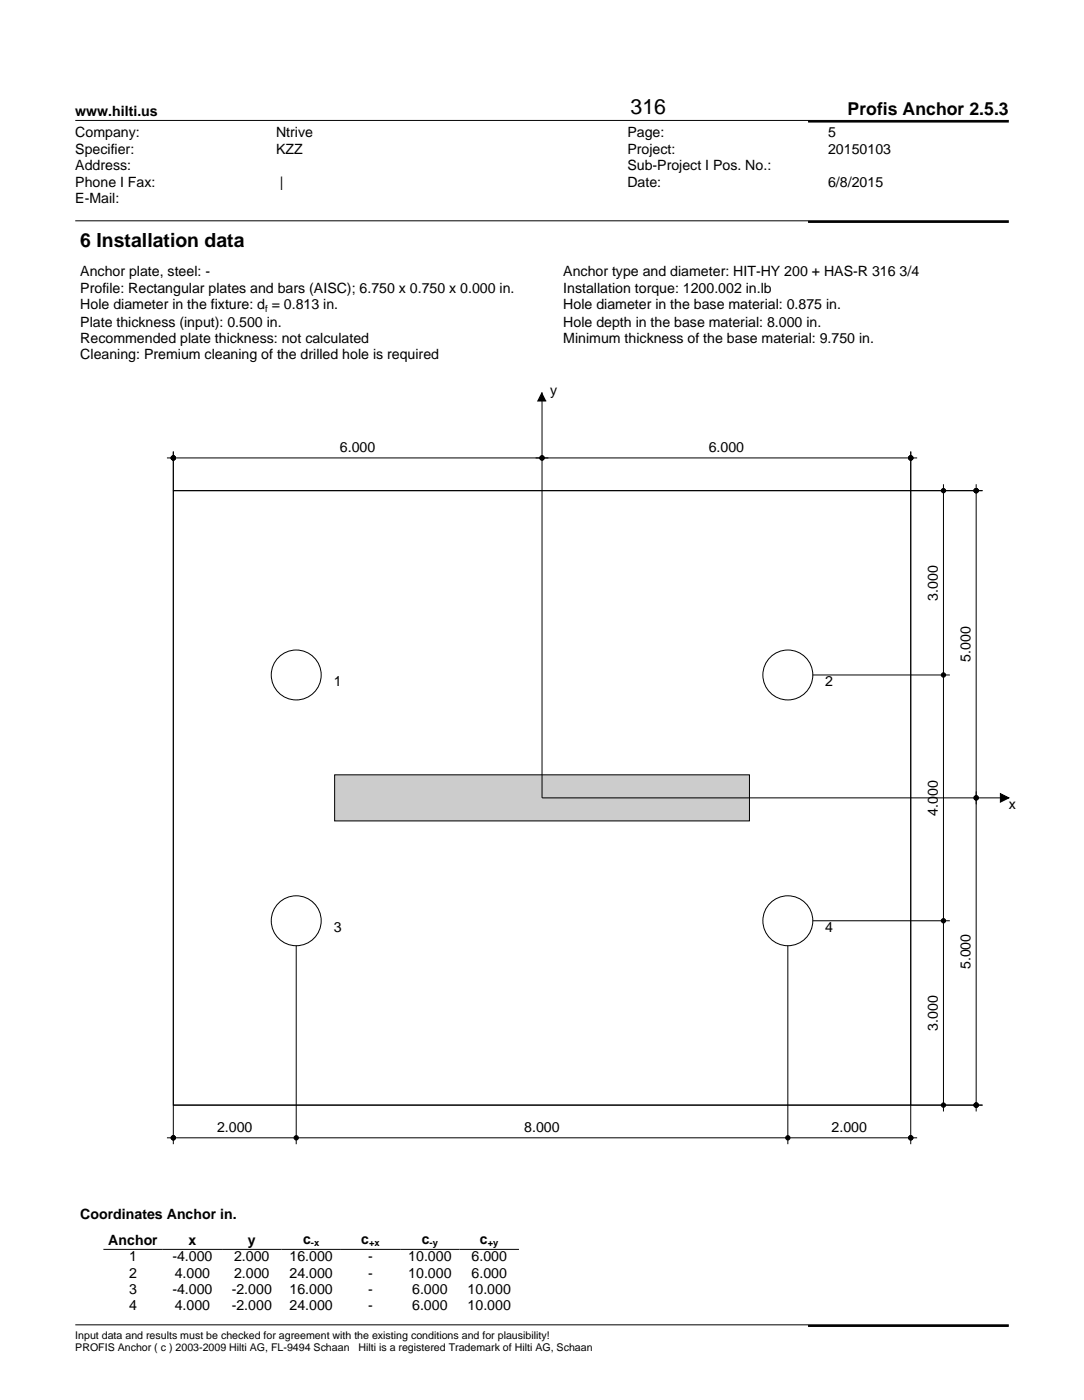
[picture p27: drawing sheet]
<svg xmlns="http://www.w3.org/2000/svg" width="216mm" height="279mm" viewBox="0 0 216 279" stroke-linecap="round" stroke-linejoin="round" font-family="sans-serif">
<defs><g id="words">
<text font-size="4.2" x="125.7" y="22.8">316</text>
<text font-size="3.9" x="16" y="49.2">6 Installation data</text>
<text font-size="3.5" x="168.9" y="22.9">Profis Anchor 2.5.3</text>
<g font-size="2.8">
<text x="15" y="23.1">www.hilti.us</text>
<text x="15" y="27.4">Company:</text>
<text x="55" y="27.4">Ntrive</text>
<text x="125" y="27.4">Page:</text>
<text x="165" y="27.4">5</text>
<text x="15" y="30.6">Specifier:</text>
<text x="15" y="33.9">Address:</text>
<text x="55" y="30.6">KZZ</text>
<text x="125" y="30.6">Project:</text>
<text x="125" y="33.9">Sub-Project I Pos. No.:</text>
<text x="165" y="30.6">20150103</text>
<text x="15" y="37.2">Phone I Fax:</text>
<text x="15" y="40.4">E-Mail:</text>
<text x="55.8" y="37.2">|</text>
<text x="125" y="37.2">Date:</text>
<text x="165" y="37.2">6/8/2015</text>
<text x="16" y="55.1">Anchor plate, steel: -</text>
<text x="16" y="58.3">Profile: Rectangular plates and bars (AISC); 6.750 x 0.750 x 0.000 in.</text>
<text x="112.2" y="55.1">Anchor type and diameter: HIT-HY 200 + HAS-R 316 3/4</text>
<text x="112.2" y="58.3">Installation torque: 1200.002 in.lb</text>
<text x="16" y="61.6">Hole diameter in the fixture: d = 0.813 in.</text>
<text x="16" y="65.1">Plate thickness (input): 0.500 in.</text>
<text x="112.2" y="61.6">Hole diameter in the base material: 0.875 in.</text>
<text x="112.2" y="65.1">Hole depth in the base material: 8.000 in.</text>
<text x="16" y="68.3">Recommended plate thickness: not calculated</text>
<text x="16" y="71.6">Cleaning: Premium cleaning of the drilled hole is required</text>
<text x="112.2" y="68.3">Minimum thickness of the base material: 9.750 in.</text>
<text x="109.6" y="78.7">y</text>
<text x="67.7" y="90.1">6.000</text>
<text x="141.2" y="90.1">6.000</text>
<text x="186.9" y="119.7" transform="rotate(-90 186.9 119.7)">3.000</text>
<text x="193.4" y="131.9" transform="rotate(-90 193.4 131.9)">5.000</text>
<text x="66.5" y="136.7">1</text>
<text x="164.4" y="136.7">2</text>
<text x="201" y="161.1">x</text>
<text x="186.9" y="162.5" transform="rotate(-90 186.9 162.5)">4.000</text>
<text x="66.5" y="185.6">3</text>
<text x="164.4" y="185.6">4</text>
<text x="193.4" y="193.1" transform="rotate(-90 193.4 193.1)">5.000</text>
<text x="186.9" y="205.4" transform="rotate(-90 186.9 205.4)">3.000</text>
<text x="43.2" y="225.6">2.000</text>
<text x="104.5" y="225.6">8.000</text>
<text x="165.7" y="225.6">2.000</text>
<text x="16" y="242.9">Coordinates Anchor in.</text>
<text x="21.6" y="248">Anchor</text>
<text x="25.7" y="251.4">1</text>
<text x="34.3" y="251.4">-4.000</text>
<text x="37.6" y="248">x</text>
<text x="46.6" y="251.4">2.000</text>
<text x="49.4" y="248">y</text>
<text x="57.7" y="251.4">16.000</text>
<text x="60.4" y="247.8">c</text>
<text x="72" y="247.8">c</text>
<text x="73.4" y="251.4">-</text>
<text x="81.3" y="251.4">10.000</text>
<text x="84" y="247.8">c</text>
<text x="94" y="251.4">6.000</text>
<text x="95.6" y="247.8">c</text>
<text x="25.7" y="254.6">2</text>
<text x="25.7" y="257.9">3</text>
<text x="34.3" y="257.9">-4.000</text>
<text x="34.8" y="254.6">4.000</text>
<text x="46.2" y="257.9">-2.000</text>
<text x="46.6" y="254.6">2.000</text>
<text x="57.7" y="254.6">24.000</text>
<text x="57.7" y="257.9">16.000</text>
<text x="73.4" y="254.6">-</text>
<text x="73.4" y="257.9">-</text>
<text x="81.3" y="254.6">10.000</text>
<text x="82.1" y="257.9">6.000</text>
<text x="93.2" y="257.9">10.000</text>
<text x="94" y="254.6">6.000</text>
<text x="25.7" y="261.1">4</text>
<text x="34.8" y="261.1">4.000</text>
<text x="46.2" y="261.1">-2.000</text>
<text x="57.7" y="261.1">24.000</text>
<text x="73.4" y="261.1">-</text>
<text x="82.1" y="261.1">6.000</text>
<text x="93.2" y="261.1">10.000</text>
</g>
<g font-size="2.1">
<text x="15" y="266.8">Input data and results must be checked for agreement with the existing conditions and for plausibility!</text>
<text x="15" y="269.2">PROFIS Anchor ( c ) 2003-2009 Hilti AG, FL-9494 Schaan</text>
<text x="71.4" y="269.2">Hilti is a registered Trademark of Hilti AG, Schaan</text>
</g>
<g font-size="1.9">
<text x="52.8" y="62.1">f</text>
<text x="61.9" y="248.4">-x</text>
<text x="73.5" y="248.4">+x</text>
<text x="85.6" y="248.4">-y</text>
<text x="97.2" y="248.4">+y</text>
</g>
</g></defs>
<path d="M15 24h186M15 44h186M34.5 97.8h147v122.4h-147zM20.6 249h82.8M15 264h186" fill="none" stroke="#000" stroke-width=".2"/>
<path d="M161 24.2h40M161 44.2h40M161 264.2h40" fill="none" stroke="#000" stroke-width=".42"/>
<g fill="#fff" stroke="#000" stroke-width=".2">
<circle cx="59" cy="134.5" r="5"/>
<circle cx="157" cy="134.5" r="5"/>
<circle cx="59" cy="183.5" r="5"/>
<circle cx="157" cy="183.5" r="5"/>
</g>
<path d="M66.7 154.4h82.6v9.2h-82.6z" fill="#ccc" stroke="#000" stroke-width=".2"/>
<g fill="none" stroke="#000" stroke-width=".2">
<path d="M108 78.2v80.8h93M33.3 91.3h149.4M34.5 90v138M34.5 97.8h161.3M181.5 90v138M188 96.5v125M194.5 96.5v125M162 134.5h27.3M59 188.5v39.5M157 188.5v39.5M162 183.5h27.3M33.3 226.7h149.4"/>
<path d="M34.5 220.2h161.3"/>
</g>
<g fill="#000" stroke="#000" stroke-width=".2">
<path d="M108 78.2l.8 1.7h-1.6zM199.3 158.1l1.7 .9-1.7 .8z"/>
<circle cx="34.5" cy="91.3" r=".43"/>
<circle cx="108" cy="91.3" r=".43"/>
<circle cx="181.5" cy="91.3" r=".43"/>
<circle cx="188" cy="97.8" r=".43"/>
<circle cx="194.5" cy="97.8" r=".43"/>
<circle cx="188" cy="134.5" r=".43"/>
<circle cx="194.5" cy="159" r=".43"/>
<circle cx="188" cy="183.5" r=".43"/>
<circle cx="34.5" cy="226.7" r=".43"/>
<circle cx="59" cy="226.7" r=".43"/>
<circle cx="157" cy="226.7" r=".43"/>
<circle cx="181.5" cy="226.7" r=".43"/>
<circle cx="188" cy="220.2" r=".43"/>
<circle cx="194.5" cy="220.2" r=".43"/>
</g>
<use href="#words"/>
</svg>
